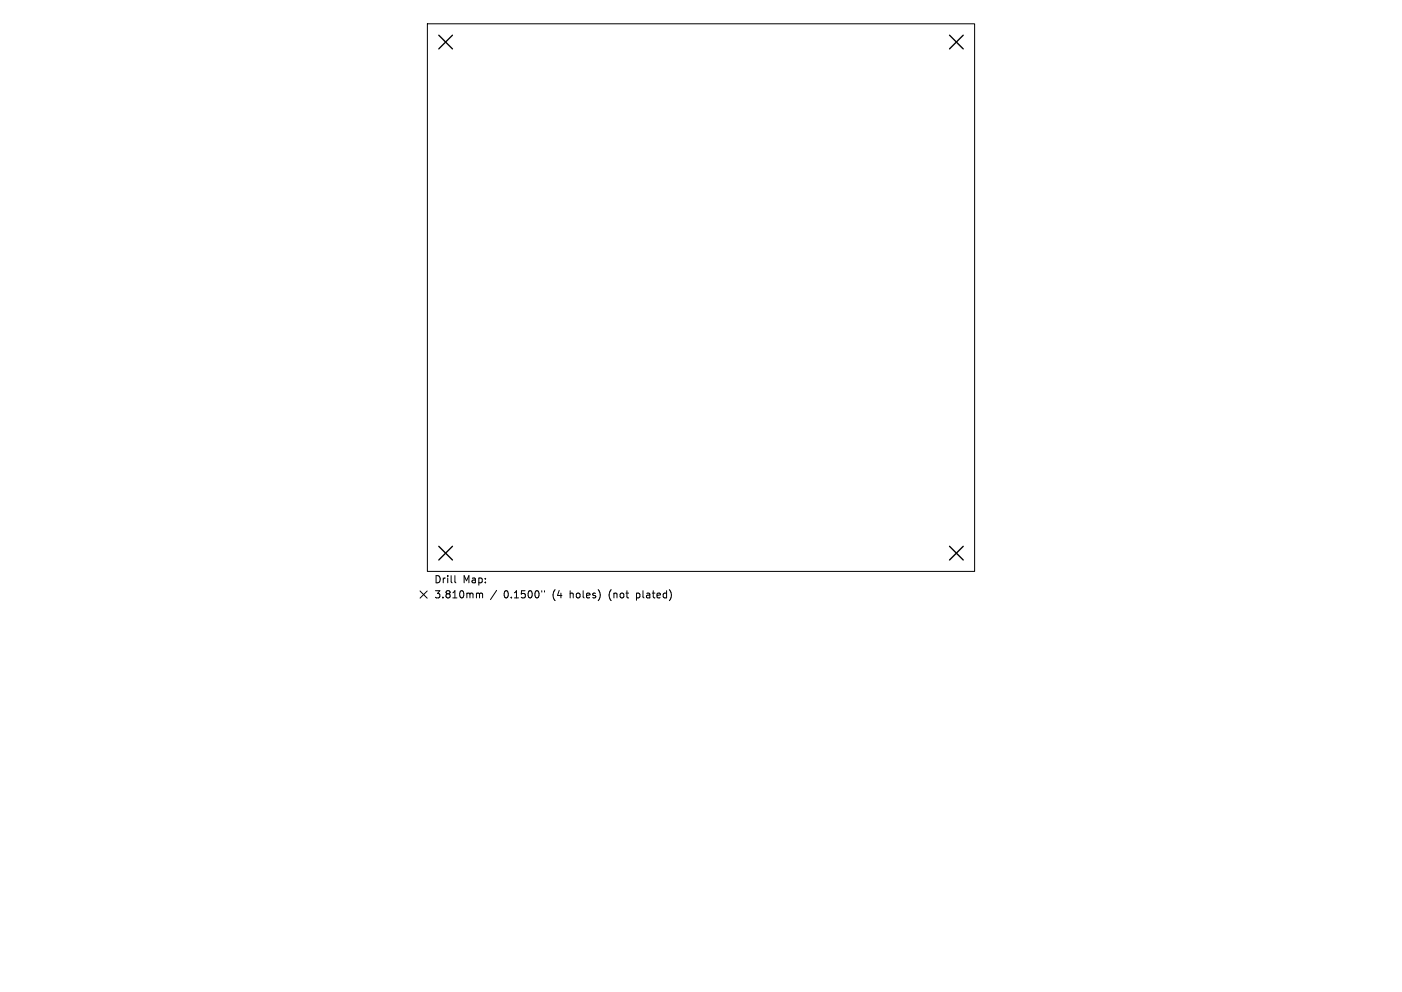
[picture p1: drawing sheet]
<svg xmlns="http://www.w3.org/2000/svg" width="297mm" height="210mm" viewBox="0 0 297 210" stroke-linecap="round" stroke-linejoin="round" font-family="sans-serif">
<defs><g id="words">
<g font-size="2.1">
<text x="92" y="123.6">Drill</text>
<text x="98" y="123.6">Map:</text>
<text x="92" y="126.8">3.810mm</text>
<text x="106.7" y="126.8">0.1500&quot;</text>
<text x="117" y="126.8">(4</text>
<text x="120.7" y="126.8">holes)</text>
<text x="129.1" y="126.8">(not</text>
<text x="134.9" y="126.8">plated)</text>
</g>
</g></defs>
<path d="M90.5 5h116v116h-116zM89 125.1l1.5 1.5M90.5 125.1l-1.5 1.5M96.4 121.9v1.3l.2 .2M101.4 125.6l.2 .2M101.6 125.8v.8M101.6 125.8l.2-.2h.4v1M105.2 125l-1.3 1.9M114.8 125.1v.2M115.3 125.1v.2M127.1 125.5v1M141.9 124.9a1.79 1.79 0 0 1 0 2.2" fill="none" stroke="#000" stroke-width=".21"/>
<path d="M93 7.5l2.9 2.9M95.9 7.5l-2.9 2.9M201.2 7.5l2.9 2.9M204.1 7.5l-2.9 2.9M93 115.7l2.9 2.9M95.9 115.7l-2.9 2.9M201.2 115.7l2.9 2.9M204.1 115.7l-2.9 2.9" fill="none" stroke="#000" stroke-width=".29"/>
<use href="#words"/>
</svg>
